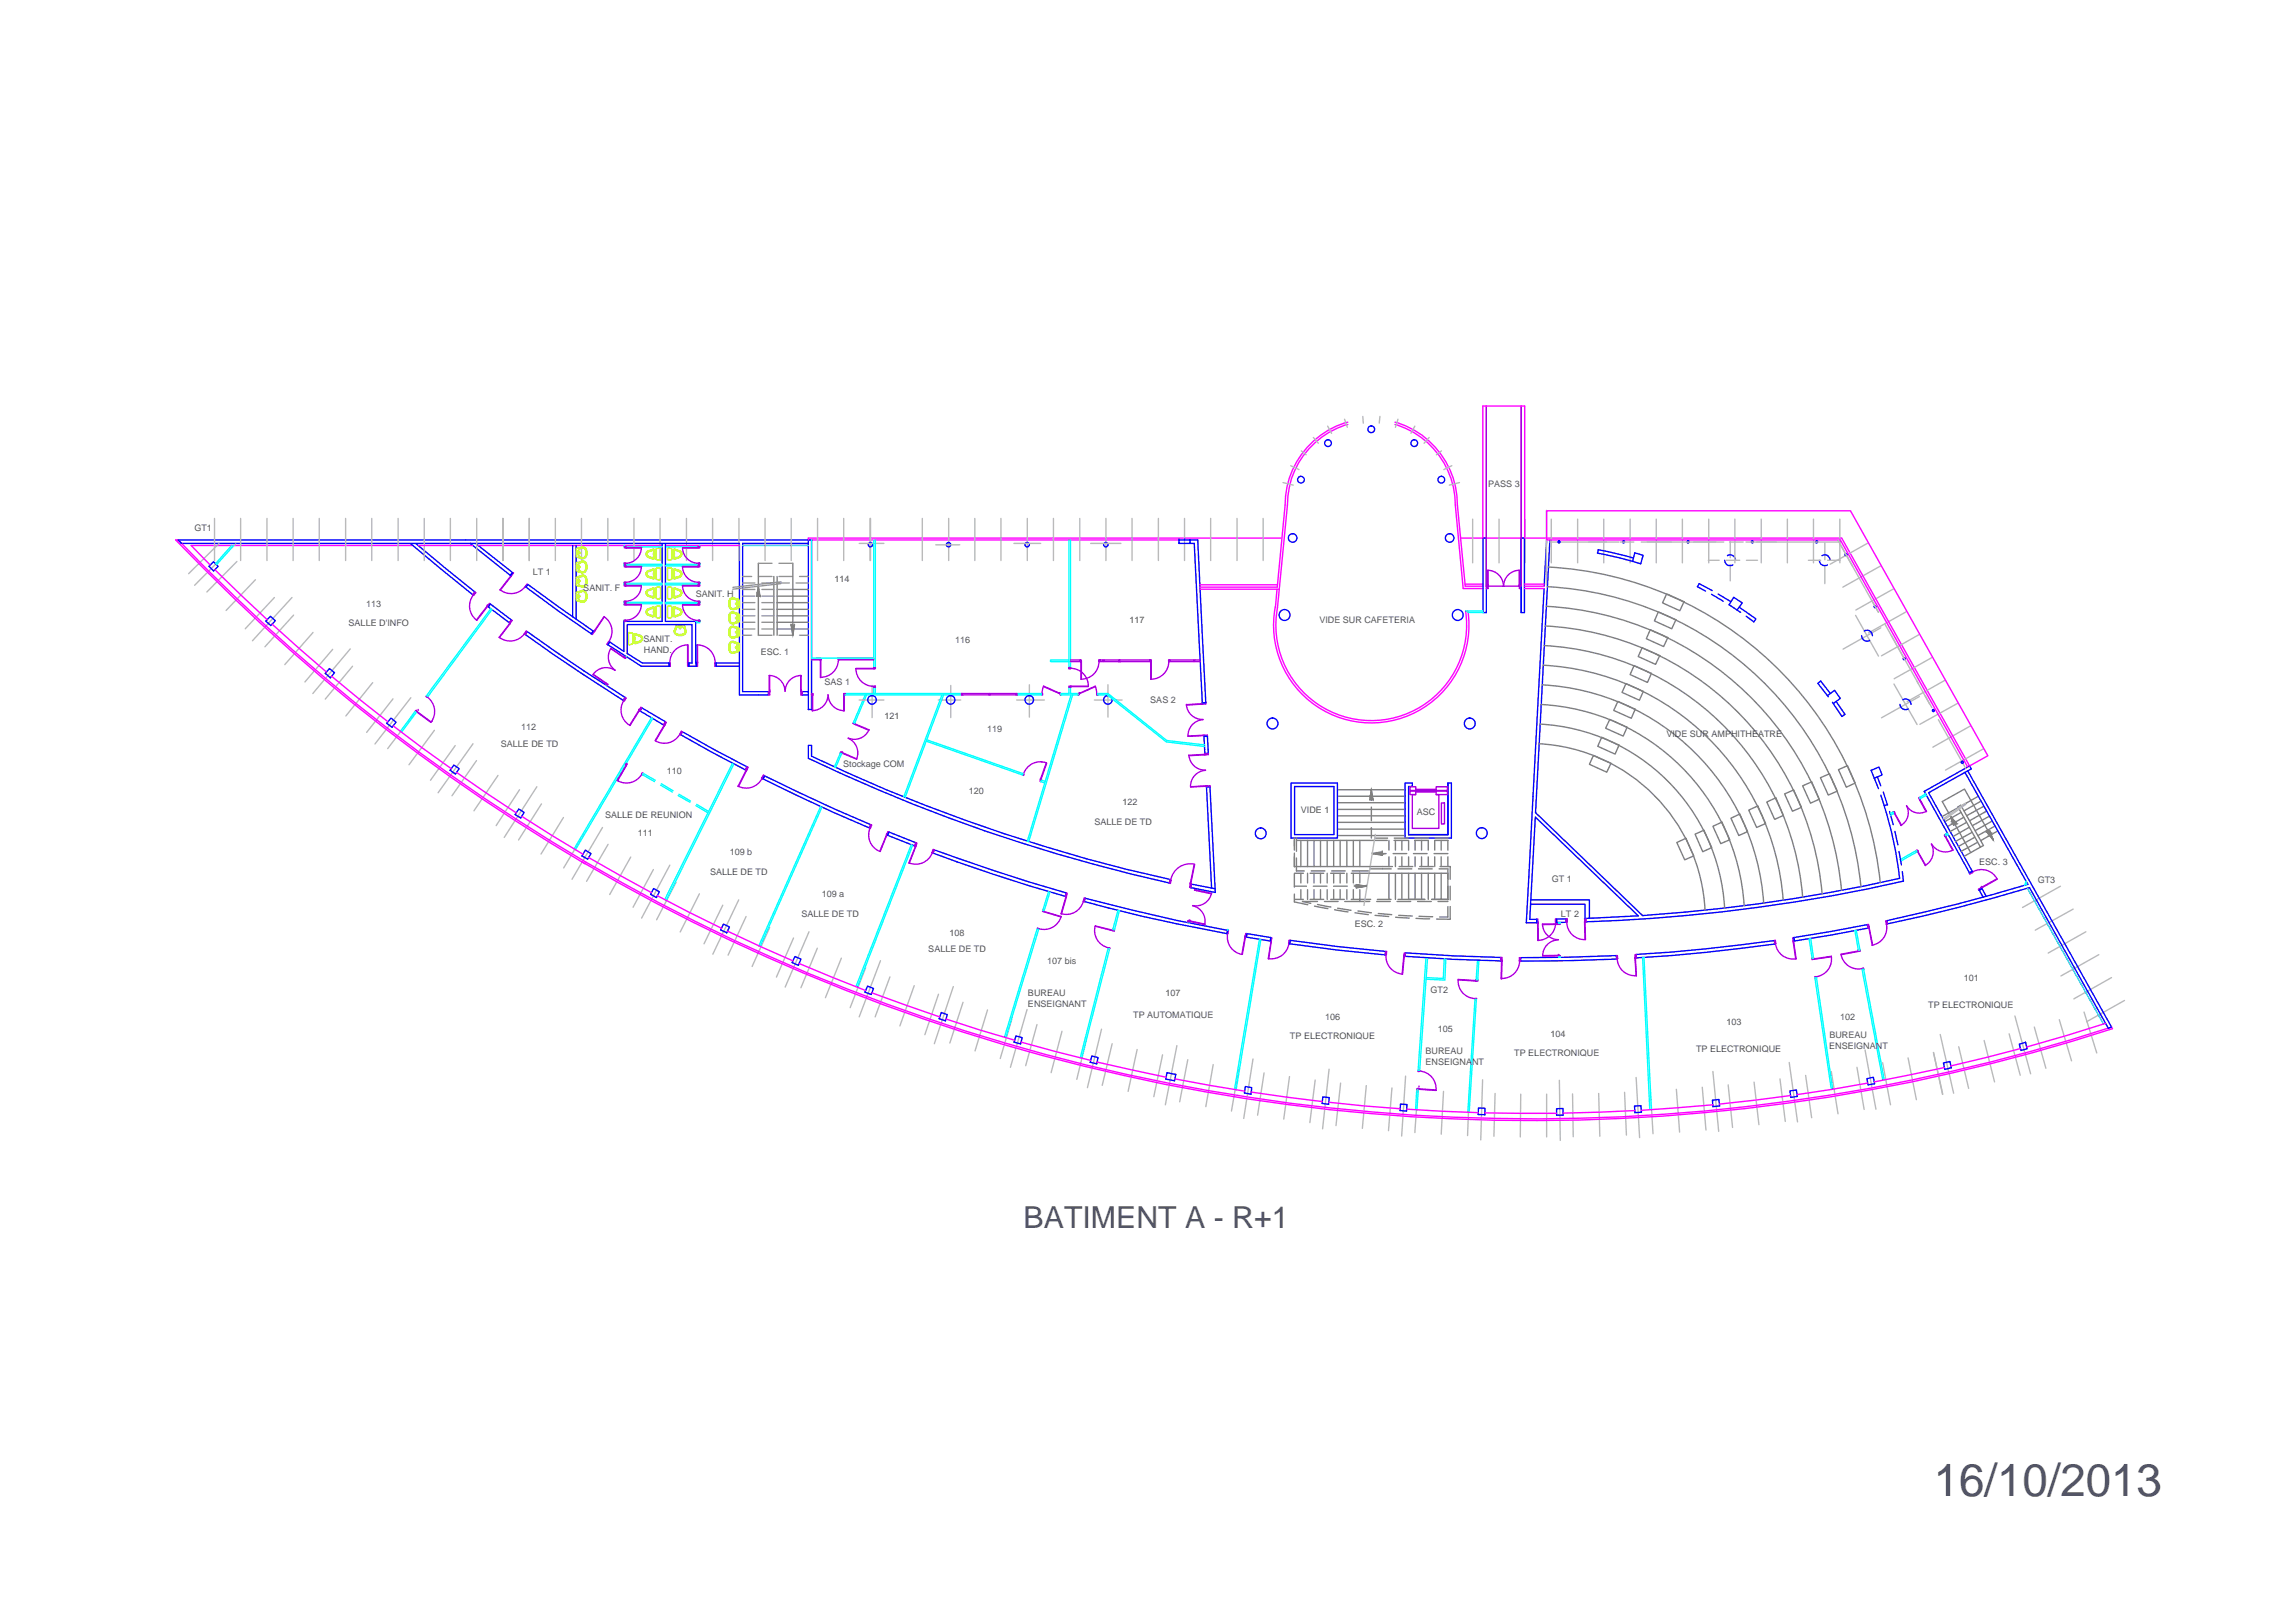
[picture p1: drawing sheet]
<svg xmlns="http://www.w3.org/2000/svg" width="420mm" height="297mm" viewBox="0 0 420 297" stroke-linecap="round" stroke-linejoin="round" font-family="sans-serif">
<defs><g id="words">
<text font-size="8.3" fill="#545454" x="354" y="273.8">16/10/2013</text>
<text font-size="5.5" fill="#545454" x="187.4" y="224.8">BATIMENT A - R+1</text>
<g font-size="1.7" fill="#545454">
<text x="272.4" y="89.2">PASS 3</text>
<text x="35.6" y="97.2">GT1</text>
<text x="97.5" y="105.2">LT 1</text>
<text x="152.8" y="106.6">114</text>
<text x="67" y="111.1">113</text>
<text x="106.8" y="108.2">SANIT. F</text>
<text x="127.4" y="109.2">SANIT. H</text>
<text x="206.8" y="113.9">117</text>
<text x="241.5" y="113.9">VIDE SUR CAFETERIA</text>
<text x="63.8" y="114.6">SALLE D'INFO</text>
<text x="117.8" y="117.4">SANIT.</text>
<text x="117.9" y="119.4">HAND.</text>
<text x="139.3" y="119.9">ESC. 1</text>
<text x="174.9" y="117.7">116</text>
<text x="150.9" y="125.3">SAS 1</text>
<text x="161.9" y="131.7">121</text>
<text x="210.6" y="128.7">SAS 2</text>
<text x="91.7" y="136.8">SALLE DE TD</text>
<text x="95.4" y="133.5">112</text>
<text x="180.7" y="134">119</text>
<text x="305.1" y="134.8">VIDE SUR AMPHITHEATRE</text>
<text x="122.1" y="141.7">110</text>
<text x="154.4" y="140.4">Stockage COM</text>
<text x="110.8" y="149.7">SALLE DE REUNION</text>
<text x="177.4" y="145.3">120</text>
<text x="205.5" y="147.2">122</text>
<text x="238.2" y="148.7">VIDE 1</text>
<text x="259.4" y="149.2">ASC</text>
<text x="116.7" y="152.9">111</text>
<text x="200.3" y="150.9">SALLE DE TD</text>
<text x="130" y="160.1">SALLE DE TD</text>
<text x="133.6" y="156.6">109 b</text>
<text x="284.1" y="161.4">GT 1</text>
<text x="362.4" y="158.4">ESC. 3</text>
<text x="373.1" y="161.5">GT3</text>
<text x="146.7" y="167.9">SALLE DE TD</text>
<text x="150.4" y="164.1">109 a</text>
<text x="285.8" y="167.8">LT 2</text>
<text x="173.8" y="171.3">108</text>
<text x="248" y="169.7">ESC. 2</text>
<text x="170" y="174.2">SALLE DE TD</text>
<text x="191.7" y="176.5">107 bis</text>
<text x="359.5" y="179.6">101</text>
<text x="188.2" y="182.3">BUREAU</text>
<text x="188.2" y="184.3">ENSEIGNANT</text>
<text x="213.4" y="182.3">107</text>
<text x="261.9" y="181.7">GT2</text>
<text x="353" y="184.5">TP ELECTRONIQUE</text>
<text x="207.5" y="186.2">TP AUTOMATIQUE</text>
<text x="236.2" y="190.1">TP ELECTRONIQUE</text>
<text x="242.6" y="186.7">106</text>
<text x="263.2" y="188.9">105</text>
<text x="283.8" y="189.9">104</text>
<text x="316.1" y="187.7">103</text>
<text x="334.9" y="192">ENSEIGNANT</text>
<text x="334.9" y="189.9">BUREAU</text>
<text x="336.9" y="186.7">102</text>
<text x="261" y="193">BUREAU</text>
<text x="261" y="195">ENSEIGNANT</text>
<text x="277.2" y="193.3">TP ELECTRONIQUE</text>
<text x="310.5" y="192.5">TP ELECTRONIQUE</text>
</g>
</g></defs>
<!-- layer: BA_MENUIS_EXTERIEURE -->
<g fill="none" stroke="#f0f" stroke-width=".25">
<path d="M246.7 77.7a15.3 15.3 0 0 0-11 14.7l-1.8 18.8a17.5 17.5 0 0 0 16.8 20.7 17.5 17.5 0 0 0 17.6-20.1M246.7 77.3a15.7 15.7 0 0 0-11.4 15.1l-1.5 15.1h-14.1M255.4 77.3a15.7 15.7 0 0 1 11.4 15.1l1.5 14.9h3.2M255.4 77.7a15.4 15.4 0 0 1 11 14.7l1.5 15.3h3.6M272.1 74.3v24.2M278.5 74.3v24.2M75.6 99.8h-40.6l3.5 3.6M76.6 99.8h10M87.6 99.8h33.6M121.8 99.8h13.6M234.5 98.5h-86.5v.3h67.8M267.4 98.5h69.8l23.4 41.7 3.3-1.9-25.1-44.8h-55.6v5.3h53.7l23.3 41.6"/>
<path d="M271.5 98.5v-24.2h7.6v24.2M39.3 104.2l9.6 9.2M49.8 114.2l10 8.8M219.7 107h14.2M219.7 107.8h14.5M233.5 111.1a17.9 17.9 0 0 0 17.2 21.2 17.9 17.9 0 0 0 18-20.5M233.8 107.8l-.3 3.3M268.2 106.9h3.3M272.1 107.3h.1v.4h-.1M278.5 107.3h-.1v.4h.1M279.1 107.7h3.6M279.1 107.3h3.6"/>
<path d="M279.1 106.9h3.6M60.7 123.8l10.3 8.3M72 132.9l10.6 7.8M83.6 141.4l10.9 7.4M95.5 149.4l11.3 7M106.6 157.7a343.3 343.3 0 0 0 280.1 30.6l-.1-.3a343 343 0 0 1-354-89.2h-.4a344.8 344.8 0 0 0 74.9 59.3M107.8 156.9l11.5 6.5M120.3 163.9l11.8 6M133.2 170.4l12 5.5M146.3 176.3l12.2 5M159.6 181.7l12.4 4.4M173.2 186.5l6.2 2 6.4 1.9"/>
<path d="M186.9 190.7l12.8 3.4M200.8 194.4l12.7 2.8M215.1 197.5l12.8 2.2M229.1 199.9l12.9 1.7M342 198.2l-13 2.1M356 195.4l-12.9 2.6M369.9 191.9l-12.7 3.2M385.5 187.3l-14.5 4.3M243.3 201.7l13 1.2M257.5 203l13.1 .6M271.9 203.7l13.1 .1M299.3 203.3l-13.1 .4"/>
<path d="M313.6 202.2l-13.1 1M327.8 200.5l-13 1.6"/>
</g>
<!-- layer: BA_STRUCTURE -->
<g fill="none" stroke="#00f" stroke-width=".25">
<path d="M75.1 99.5l11.5 9.4 .3-.6-10.8-8.8M86.1 99.5l7.3 5.8 .4-.5M87.1 99.5l6.7 5.3M104.8 99.8v13.1M105.5 99.8v13.5M121.2 99.5v14.2h-7v5.5l-2.6-1.7-.3 .5 6.1 3.9h5.1v-.6h-4.9l-2.8-1.7v-5.3h11.9v7h-.6v.6h1.4v-.6h-.1v-7.6h-5.6v-14.2M148 98.8v31.1h.6v-31.1h-116l.6 .7h102.2v27.7h5.3v-.6h-4.7v-27.1h12M215.8 98.8h2.1v.7h-2.1zM215.8 98.8h.1M215.8 99.5h.1M216.9 98.8h.1M217.9 99.5h.1"/>
<path d="M217.9 98.8h1.4l1.5 29.8-.7 .1-1.5-29.2h-.7M271.5 98.5h.6v13.6h-.6zM278.5 98.5h.6v13.6h-.6zM283.2 98.8l-.5 8.5M283.7 98.8l-2.6 49.9 19.6 18.9a307.9 307.9 0 0 0 47.1-6.8M38.3 103.6l.8-.8 .8 .8-.8 .9zM49.5 112.8l.9 .8-.8 .9-.9-.8zM89.8 110.5l3.8 3-.4 .5-3.8-2.9zM93.8 104.8l-.3 .5M96.5 115.6l10.5 7.2 7.5 4.8-.4 .6-12.7-8.4-5.3-3.7zM96.7 107l11.9 8.5-.3 .5-6.1-4.2-5.9-4.3zM282.7 107.7l-3.3 61.2h2"/>
<path d="M292.4 101.2l3.8 .8 4.1 1.2M292.6 100.6l6.4 1.5M292.6 100.6l-.1 .6M300.8 101.6l-1.5-.4-.4 1.5M300.8 101.7l-.4 1.5M313.3 108.8l2.2 1.2M313.5 108.1l-2.4-1.3-.3 .6 1.4 .8M314.6 108.7l2.3 1.4M315.8 102.5a.96 .96 0 0 0 1.4 .9M316.3 101.7a.96 .96 0 0 1 1.4 .8M318 111.6l1-1.3-1.6-1-.8 1.4 2.1 1.4M318.4 111.1l3.1 2.2-.4 .5-1.4-1"/>
<path d="M333.1 102.5a.97 .97 0 0 0 1.4 .9M333.6 101.7a.96 .96 0 0 1 1.5 .8M340.8 116.3a.96 .96 0 0 0 1.5 .9M341.3 115.5a.96 .96 0 0 1 1.5 .8M60.3 122.4l.9 .7-.7 1-1-.9zM71.6 131.4l.9 .8-.7 .9-1-.7zM117.5 129.6l4.3 2.5-.3 .6-4.3-2.6zM124.9 133.9l5.9 3.3 6 3.1-.3 .6-6-3.1-5.9-3.3zM135.4 121.3h-4.3v.6h4.3M148 136.4h.6v2a307.1 307.1 0 0 0 65.6 22.6l-.1 .6a304.9 304.9 0 0 1-66.1-22.8zM148 126.6h-1.2v.6h1.2M150.1 120.5v.2"/>
<path d="M153.7 120.5v.2M153.8 137.9h.3M190.7 126.9v.3M194.3 126.9v.3M197.3 126.9v.3M197.8 120.8v.2M200.9 126.9v.3M201.4 120.8v.2M210.6 120.8v.2M214.2 120.8v.2M220.4 134.8h.7l.1 3.1h-.6zM334.6 127.3l1.3-1 1 1.5-1.3 .9"/>
<path d="M335.1 126.9l-1.8-2.3-.5 .5 1.9 2.4M336.2 128.4l1.6 2.3-.6 .4-1.7-2.6M347.8 128.9a1.04 1.04 0 0 0 1.6 .9M348.3 128.1a1 1 0 0 1 1.6 .8M83.1 140l1 .7-.7 1-1-.7zM95 148.1l1 .6-.7 1-1-.6zM107.2 155.6l1 .6-.6 1-1.1-.6zM140 142l12.9 6.1 6.5 2.8-.2 .6-6.6-2.8-12.9-6.1zM162.8 152.3l4.9 1.9-.2 .6-5-1.9zM170.8 156.1l.3-.6a353.8 353.8 0 0 0 24.1 7.9l-.1 .7a316.3 316.3 0 0 1-24.3-8M187.3 141.6l-.1 .2M236.4 143.3h8.4v10.1h-8.4z"/>
<path d="M237 143.9h7.2v8.9h-7.2zM257.2 143.3h1.4v.6h-.7v8.9h7.2v-9.5h.6v10.1h-8.5zM342.5 141l1.5-.6 .6 1.4-1.5 .6zM343.1 142.4l.8 1.9M343.7 142.2l.6 1.6M344.3 145.5l.7 2 .6-.3M344.8 145l.8 2.3M344.9 147.4a68.1 68.1 0 0 1 2.9 13.3M345.9 148.5l.7 2.4M346.9 152.2l.6 2.4M347.7 155.8l.4 2.5M348.3 159.5l.2 1.8a312 312 0 0 1-58.1 7.4l-.1-.6 9.6-.5-18.8-18.1-1 18.7h1.3v.7"/>
<path d="M352.3 144.8l8.3-4.6 .3 .5-7.8 4.4 8 14.4-.5 .3zM360.2 141.1l26.4 46.9-.6 .2-14.5-25.8a308.4 308.4 0 0 1-26 6.7l-.1-.6a321 321 0 0 0 25.8-6.6l-11.5-20.5M361 159.5l-.5 .3M119.7 162.6l1 .6-.5 1.1-1.1-.6zM133 170.7l-1.1-.5 .5-1.1 1.1 .5-.5 1.1M145.5 175.1l1.1 .4-.4 1.2-1.2-.5zM198.5 165a281.7 281.7 0 0 0 26.1 5.9l.2-.6-9.3-1.8-16.8-4.1-.2 .6M218 162.4h.2M218 162.4l4.5 .9-1-19.3h-.6l.9 18.5M218 162.4l.1-.6 4.3 .9M228.3 170.9l4.3 .7v.6l-4.4-.7zM236.2 172.1l8.7 1.1 8.8 .9-.1 .7-8.8-.9-8.7-1.2z"/>
<path d="M257.2 174.4l8.8 .5 8.8 .3v.7l-8.8-.3-8.8-.6zM278.4 175.3l8.7-.1 8.8-.3 .1 .6-8.8 .3-8.8 .1zM280.2 165.5h10v2.6M280.3 164.7h10.7v3.4M281.3 168.2l.1 .7M285 168.2h1.7v.6h-1.7zM299.5 174.7a320.3 320.3 0 0 0 25.4-2.6v.7a317.1 317.1 0 0 1-25.4 2.5zM328.4 171.6l13.5-2.4 .1 .7-13.5 2.3zM328.4 171.6l.1 .6M362.8 162.7l-.5 .2M363.6 164.1l-.7-1.5-.5 .3 .7 1.3M158.8 180.5l1.1 .4-.4 1.1-1.1-.4z"/>
<path d="M172.3 185.3l1.1 .4-.3 1.1-1.2-.3zM186 189.6l1.1 .3-.3 1.2-1.1-.4zM199.9 193.3l1.1 .3-.2 1.1-1.2-.3zM215.3 196.6l-.3 1.2-1.6-.3 .2-1.2 1.7 .4M228 198.9l1.2 .2-.2 1.2-1.2-.3zM327.7 199.7l1.2-.2 .1 1.2-1.1 .1zM341.8 197.4l1.2-.2 .2 1.1-1.2 .3zM355.8 194.5l1.2-.2 .2 1.1-1.1 .3zM369.7 191.1l1.1-.3 .3 1.2-1.1 .2zM242.2 200.8l1.2 .1-.2 1.2-1.2-.2zM256.4 202.1l1.2 .1-.1 1.1h-1.2zM270.7 202.8h1.2v1.2h-1.3z"/>
<path d="M285 202.9h1.2v1.2h-1.2zM299.2 202.4h1.2l.1 1.2h-1.2zM313.5 201.4l1.2-.2 .1 1.2-1.2 .1z"/>
<circle cx="251" cy="78.6" r=".61"/>
<circle cx="159.3" cy="99.7" r=".4"/>
<circle cx="173.7" cy="99.7" r=".4"/>
<circle cx="188.1" cy="99.7" r=".4"/>
<circle cx="202.4" cy="99.7" r=".4"/>
<circle cx="236.7" cy="98.5" r=".78"/>
<circle cx="238.2" cy="87.8" r=".61"/>
<circle cx="243.1" cy="81.1" r=".61"/>
<circle cx="258.9" cy="81.1" r=".61"/>
<circle cx="263.9" cy="87.8" r=".61"/>
<circle cx="265.4" cy="98.5" r=".78"/>
<circle cx="285.4" cy="99.2" r=".19"/>
<circle cx="297.2" cy="99.2" r=".19"/>
<circle cx="309" cy="99.2" r=".19"/>
<circle cx="320.8" cy="99.2" r=".19"/>
<circle cx="332.6" cy="99.2" r=".19"/>
<circle cx="235.2" cy="112.6" r=".99"/>
<circle cx="266.9" cy="112.6" r=".99"/>
<circle cx="338" cy="101.5" r=".19"/>
<circle cx="343.3" cy="111" r=".19"/>
<circle cx="159.6" cy="128.1" r=".78"/>
<circle cx="174" cy="128.1" r=".78"/>
<circle cx="188.4" cy="128.1" r=".78"/>
<circle cx="202.8" cy="128.1" r=".78"/>
<circle cx="233" cy="132.4" r=".99"/>
<circle cx="269.1" cy="132.4" r=".99"/>
<circle cx="348.6" cy="120.6" r=".19"/>
<circle cx="354" cy="130" r=".19"/>
<circle cx="359.2" cy="139.5" r=".19"/>
<circle cx="230.8" cy="152.5" r=".99"/>
<circle cx="271.3" cy="152.5" r=".99"/>
</g>
<!-- layer: BA_AXE_TRAME -->
<g fill="none" stroke="#bababa" stroke-width=".25">
<path d="M243.1 78l.7 1.3M246.2 76.7l.5 1.5M249.5 76.2l.1 1.2M252.6 76.2l-.1 1.2M255.9 76.7l-.4 1.5M259 78l-.7 1.3M39.3 94.9v7.7M40.1 99.5l-5.6 5.5M43.2 99.5l-7.6 7.6M44.1 94.9v7.7M48.9 94.9v7.7M53.7 94.9v7.7"/>
<path d="M58.4 94.9v7.7M63.3 94.9v7.7M68.1 94.9v7.7M72.9 94.9v7.7M77.7 94.9v7.7M82.5 94.9v7.7M87.3 94.9v7.7M96.9 94.9v7.7M101.7 94.9v7.7M106.5 94.9v7.7M111.3 94.9v7.7M116.1 94.9v7.7"/>
<path d="M120.8 94.9v7.7M125.7 94.9v7.7M130.5 94.9v7.7M135.3 94.9v7.7M140.1 94.9v7.7M144.9 94.9v7.7M149.7 94.9v7.7M154.5 94.9v7.7M157.3 99.5h4.5M159.3 94.9v7.7M159.4 94.9v7.7M168.9 94.9v7.7"/>
<path d="M171.3 99.7h4.4M173.7 94.9v7.7M178.5 94.9v7.7M183.2 94.9v7.7M185.6 99.5h4.9M188.1 94.9v7.7M192.9 94.9v7.7M197.7 94.9v7.7M199.7 99.5h5.5M202.5 94.9v7.7M207.2 94.9v7.7M212.1 94.9v7.7"/>
<path d="M216.9 94.9v7.7M221.6 94.9v7.7M226.5 94.9v7.7M231.3 94.9v7.7M234.9 88.3l1.9 .5M236.3 85.2l1.5 .8M238.2 82.5l.9 .7M240.4 80.1l1 1M261.6 80.1l-.9 1M263.9 82.5l-.9 .7M265.8 85.2l-1.5 .8M267.2 88.3l-1.9 .5"/>
<path d="M269.6 95v8M274.4 95v8M279.2 95v8M283.1 93.4v13.6M283.7 99.2h10.4M284 95v8M288.8 95v8M290.9 99.2h5.5M293.6 95v8M296.6 99.2h2.5M298.4 95v8M300.5 99.2h5.5"/>
<path d="M301.6 99.2h12.5M303.2 95v8M308 95v8M310.1 99.2h5.5M312.8 95v8M316.6 99.2h2.5M316.8 99.1v3M317.6 95v8M319.6 99.2h5.6M321.6 99.2h15.5M322.4 95v8M327.2 95v8"/>
<path d="M332 95v8M334.1 99.3v3.2M336.5 98.8l4.9 8.9M336.8 95v8M336.8 99.5l2.4 4.2M342 99.4l-6.9 3.9M43.4 102.8l-5.5 5.5M46.8 106.1l-5.4 5.6M50.2 109.4l-5.3 5.7M53.5 109.4l-7.3 7.9M53.7 112.6l-5.2 5.8M57.3 115.8l-5.2 5.8"/>
<path d="M60.9 118.8l-5.1 6M64.1 118.8l-6.8 8.1M92.1 102.6v-7.7v7.7M312.7 102.5h2M316 102.5h2.5M316.8 103.3v3M319.7 102.5h2.1M331.1 102.5h2.2M334.1 103.7v3.1M334.6 102.5h2.3M339.7 112.6l4.2 7.5M341.5 107.9l2.4 4.2-1.2-2.2"/>
<path d="M344.3 103.6l-6.9 3.9M344.3 114.9l-6.9 3.9M345.1 114.2l6.1 11M346.2 116.3l2.4 4.2M346.7 107.8l-6.9 3.8M349 111.9l-6.9 3.9M351.4 116.1l-6.9 3.9M64.5 121.9l-5 6M68.2 124.9l-4.9 6.1M72 127.9l-4.9 6.1M75.2 127.7l-6.5 8.5M75.7 130.8l-4.7 6.2"/>
<path d="M79.5 133.7l-4.6 6.3M83.3 136.5l-4.5 6.3M86.6 136.1l-6.4 9M87.2 139.2l-4.5 6.4M157.3 128.1h4.5M159.7 125.4v5.9M171.8 128.1h4.1M174.1 125.4v5.9M186.1 128.1h5.1M188.5 125.3v5.9M200.3 128.1h5.1M202.8 125.3v5.9"/>
<path d="M346.7 125.2l4.3 7.4M350.9 124.6l2.4 4.2M351.4 127.5l-6.9 3.9M352.5 127.4l1.2 2.1M353.7 120.3l-6.9 3.9M354.9 131.7l5 8.9M356.1 124.5l-6.9 3.9M358.4 128.7l-6.9 3.9M360.8 132.9l-6.9 3.9M363.1 137l-6.9 3.9M91.2 141.9l-4.4 6.5M95.1 144.5l-4.3 6.6"/>
<path d="M98.3 144l-6 9.3M99.1 147.1l-4.2 6.6M103.2 149.6l-4.2 6.7M107.2 152.1l-4 6.7M110.3 151.4l-5.6 9.5M111.3 154.5l-3.9 6.8M115.5 156.9l-3.9 6.8M119.6 159.1l-3.7 6.9M122.6 158.3l-5.1 9.7M251.8 152.7l-2.1 13M359.8 147l-4 2.9M359.9 147.2l-4 2.9"/>
<path d="M123.8 161.4l-3.6 6.9M128 163.6l-3.5 7M132.3 165.7l-3.4 7M135.2 164.7l-4.7 9.9M136.6 167.7l-3.3 7.1M140.9 169.7l-3.2 7.2M145.3 171.7l-3.2 7.1M148.1 170.5l-4.4 10.2M149.6 173.5l-3 7.3M154 175.4l-2.9 7.2M158.5 177.1l-2.9 7.3M161.2 175.8l-3.9 10.3"/>
<path d="M162.9 178.8l-2.7 7.3M377.2 162.2l-6.9 3.9M379.5 166.4l-6.9 3.8M381.9 170.5l-6.9 3.9M384.2 174.7l-6.9 3.9M386.6 178.9l-6.9 3.9M167.4 180.4l-2.7 7.4M171.8 182l-2.5 7.4M174.5 180.6l-3.4 10.4M176.3 183.4l-2.4 7.5M180.8 184.8l-2.3 7.5M185.3 186.2l-2.2 7.5"/>
<path d="M188 184.8l-3 10.5M189.9 187.5l-2.1 7.5M194.4 188.7l-2 7.6M199 189.9l-1.9 7.6M201.7 188.4l-2.6 10.7M203.6 191l-1.8 7.6M208.2 192.1l-1.7 7.6M212.8 193.1l-1.6 7.6M215.5 191.4l-2.2 10.8M217.5 193.9l-1.5 7.7M222.1 194.8l-1.3 7.7M226.8 195.6l-1.3 7.7"/>
<path d="M229.4 193.8l-1.7 10.9M231.4 196.4l-1.2 7.7M236.1 197l-1.1 7.8M240.8 197.7l-1 7.8M243.3 195.7l-1.2 10.9M245.4 198.2l-.8 7.8M250.1 198.7l-.7 7.8M254.8 199.1l-.6 7.8M257.3 196.9l-.7 11M259.6 199.4l-.6 7.9M264.3 199.7l-.5 7.9M269 200l-.3 7.8"/>
<path d="M271.4 197.6l-.3 11M285.5 197.7l.2 11M297.4 199.9l.4 7.8M299.5 197.2l.7 11M302.2 199.7l.4 7.8M306.9 199.4l.6 7.8M311.6 199l.7 7.8M313.6 196.1l1 11M316.4 198.6l.8 7.7M321.1 198l.9 7.8M325.9 197.5l.9 7.7M327.6 194.5l1.5 10.8"/>
<path d="M330.6 196.8l1.1 7.8M335.3 196.1l1.2 7.7M340 195.3l1.3 7.7M341.4 192.2l2 10.8M344.7 194.5l1.4 7.7M349.3 193.6l1.5 7.7M355.2 189.3l2.5 10.8M358.6 191.6l1.8 7.6M363.2 190.4l2 7.6M367.8 189.2l2.1 7.6M368.9 185.9l2.9 10.6M369.7 191.1l.3 1.1"/>
<path d="M370.8 190.8l.3 1.2M372.4 188l2.2 7.5M377 186.6l2.3 7.6M381.5 185.2l2.4 7.5M388.9 183.1l-6.9 3.9M273.7 200.1l-.2 7.9M278.4 200.3l-.1 7.8M283.2 200.3v7.8M287.9 200.2l.1 7.8M292.7 200.1l.2 7.9M355.7 200.3l-1.7-7.7 1.6 7.7"/>
</g>
<!-- layer: BA_MENUIS_INTERIEURE -->
<g fill="none" stroke="#a500dd" stroke-width=".25">
<path d="M272.1 74.3v33h6.4v-33M86.7 108.9a3.2 3.2 0 0 0 .5 4.6M86.9 108.3l.2 .2-.4 .4-.1-.1zM89.2 110.9h.1M89.2 110.9l.1 .1-2 2.5h-.1M89.2 110.9l-2 2.6M89.3 110.8h.1M89.6 110.4l.2 .1-.4 .5-.1-.2zM93.3 114.1l-1.9 2.6M93.4 114.1h.1M93.4 114.1l-2 2.6M93.4 114l.4-.4-.2-.1-.4 .5 .2 .1"/>
<path d="M93.4 114h.1M93.4 114l-.1 .1M93.6 105.5h.1M93.6 105.5l-2 2.5M93.6 105.5l-.1-.1-1.9 2.5v.1M93.6 105.3h.1M93.8 104.8l.2 .1-.5 .5v-.1zM96 116a3.2 3.2 0 0 1-4.6 .7M96.1 107.4a3.2 3.2 0 0 1-4.5 .6M96.3 115.5l.2 .1-.4 .5-.1-.1zM96.7 107l-.2-.1-.3 .4 .1 .2M108.7 115.5l.1 .1-.4 .5-.1-.1z"/>
<path d="M108.9 115.5l1.7-2.6a3.2 3.2 0 0 1 .9 4.5M108.9 115.5h.1M110.6 112.8l-1.8 2.7h.1M111.4 117.4l.2 .1-.3 .5-.2-.1zM111.8 118.7l2.4 1.6M111.9 118.6a2.9 2.9 0 0 0 .7 4.1M111.9 118.7l2.3 1.6M114.3 110.5h.3l-.1 .2h-.2zM114.3 113.5h.2l.1 .2h-.3zM114.3 107h.3l-.1 .2h-.2zM114.3 110h.2l.1 .3h-.3zM114.3 103.6h.3l-.1 .1h-.2z"/>
<path d="M114.3 106.6h.2l.1 .1h-.3zM114.3 100.1h.3l-.1 .2h-.2zM114.3 103.1h.2l.1 .2h-.3zM114.5 110.6h3M114.5 107.2h3M114.5 103.7h3M114.5 100.2h3M114.6 107.2h2.8M114.6 100.2l2.8 .1M114.6 103.7l2.8 .1M114.6 110.6l2.8 .1M117.4 110.6a2.9 2.9 0 0 1-2.9 2.9"/>
<path d="M117.4 107.1a2.9 2.9 0 0 1-2.9 2.9M117.4 103.7a2.9 2.9 0 0 1-2.9 2.9M117.4 100.2a2.9 2.9 0 0 1-2.9 2.9M125 100.2a2.9 2.9 0 0 0 2.9 2.9M125 103.8h2.7l-2.7-.1a2.9 2.9 0 0 0 2.9 2.9M125 107.2h2.7l-2.7-.1a2.9 2.9 0 0 0 2.9 2.9M125 110.7h2.7h-2.7a2.9 2.9 0 0 0 2.9 2.9M125 100.2h2.7l-2.7 .1M126 118l-.1 3.4M127.6 118l.1 3.4M127.8 100h.3v.3h-.2zM127.8 103.6h.3v.1h-.2z"/>
<path d="M127.8 106.6h.3v.1h-.3zM127.8 107h.3v.2h-.2zM127.8 110.1l.3-.1v.3h-.3zM127.8 110.5h.3v.2h-.2zM127.8 113.6l.3-.1v.2h-.3zM127.9 103.1h.2v.2h-.3zM128.1 100v.3M128.1 103.1v.2M128.1 103.6v.1M128.1 106.6v.1M128.1 107v.2M128.1 110v.3"/>
<path d="M128.1 110.5v.2M128.1 113.5v.2M272.2 107.3l.2 .1v.3h-.2zM272.3 104.4a2.9 2.9 0 0 1 2.9 2.9M272.4 104.4v2.8M272.4 107.2h.1M272.4 107.4h.1M275.3 107.3a2.9 2.9 0 0 1 2.9-2.9v3M278.1 107.2h.1M278.1 104.4v2.8M278.2 107.4h.1M278.2 107.3h.2v.4h-.2v-.3"/>
<path d="M76.1 130.1l.2 .1-.1 .2-.2-.2zM76.2 130.1h.1M76.6 130h.1M78.1 127.3l.2 .2v.1l-.3-.1zM78.2 127.6a3.2 3.2 0 0 1 .7 4.5l-2.5-1.9-.1 .1 2.6 1.9M79.1 132h.1M111 125.1l.3 .1-.1 .2-.3-.2zM112.6 122.7a2.9 2.9 0 0 0-4 .8l2.3 1.6 .1-.1-2.4-1.6M114.2 128.2a3.2 3.2 0 0 0 1.1 4.6l1.7-2.7v-.1M114.2 120.3h.1M114.3 120.4h.1M114.3 120.4l.1-.2 .2 .1-.1 .2"/>
<path d="M114.3 120.4l.2 .1M114.5 127.6l.1 .2-.4 .5-.1-.1zM114.6 120.3l-.1 .2M114.7 139.7l.1 .1-.2 .3-.1-.1zM117 130h.1M117 130l-1.7 2.8M117 129.9h.1M117.1 130h.1M117.3 129.4l.2 .2-.3 .5-.2-.2zM121.7 132.8h.1M121.7 132.8h-.1l-1.6 2.7M121.7 132.8l-1.7 2.8"/>
<path d="M121.7 132.7h.1M121.8 132.1l.2 .1-.4 .5-.1-.1zM122.5 121.3l.2 .1v.5h-.2zM124.4 134.4a3.2 3.2 0 0 1-4.4 1.2M124.7 133.8l.2 .2-.3 .5-.2-.2zM125.9 121.3v-3.3a3.2 3.2 0 0 0-3.3 3.3M125.9 121.4h.1M125.9 121.3h.1M126 121.3h.1v.6h-.2v-.5M127.6 121.3h-.1v.6h.2v-.5M127.6 121.3h.1M127.7 121.3v-3.3a3.2 3.2 0 0 1 3.2 3.3"/>
<path d="M127.7 121.4h.1M127.7 121.3h.1M130.9 121.4l.2-.1v.6h-.2zM140.7 126.5l.2 .1v.6h-.2zM140.9 126.5l-.1-2.9a2.9 2.9 0 0 1 2.9 2.9M140.9 126.5h.1M140.9 126.6h.1M140.9 123.6v2.9M146.6 126.5h.1M146.6 123.6v2.9M146.6 126.6h.1M146.6 123.6a2.9 2.9 0 0 0-2.9 2.9"/>
<path d="M146.7 123.6l-.1 3M146.7 126.5h.1v.7h-.2v-.6M148.6 126.9h.2v.2l-.2 .1zM148.6 120.7h1.6M148.8 127.3h.1M148.8 127.1h.1M148.8 127.3v2.8M148.8 127.3l-.1 2.8M149.5 120.5h.6M150.2 120.8h.1M150.3 120.7v-.2h-.2v.2M150.3 120.7h.1"/>
<path d="M150.3 120.8h.1M150.3 120.7l-.1 3.3M151.6 127.2a2.9 2.9 0 0 1-2.9 2.9M151.6 127.2a2.9 2.9 0 0 0 2.9 2.9M153.4 120.5h.3v.2h-.3zM153.5 120.7a3.2 3.2 0 0 1-3.3 3.3l.1-3.2M153.7 120.7h6.3M153.7 120.5h6.3M153.9 137.6l.2 .1v.2h-.3zM154.1 137.7h.1M154.2 137.8h.1M154.2 137.8v.1l2.6 1.1"/>
<path d="M154.2 137.8l2.7 1.1M154.5 127.3h.1M154.5 127.3v2.8M154.5 127.1h.1M154.5 126.9h.2v.3l-.2-.1zM155.3 135.1a2.9 2.9 0 0 1 1.5 3.8M156.2 132.2l.3 .1-.1 .1h-.2zM156.4 132.5h.1M156.4 132.6h.1M156.4 132.6l.1-.1 2.6 1.1M156.4 132.6l2.7 1.1M156.7 122.3l3.6 .1v-.2h-.3v.1"/>
<path d="M157.6 120.5v.2M157.8 120.5v.2M159.1 133.5a2.9 2.9 0 0 1-3.8 1.6M159.9 122.3l-3.2 .1a3.2 3.2 0 0 0 3.3 3.2M160 125.7l.3-.1v.2h-.3zM176 126.9h10.2v.3h-10.2zM176.2 126.9v.3M181 126.9v.3M181.2 126.9v.3M186 126.9v.3M190.7 126.9l.2 .1v.2h-.2zM190.7 139.5h.1"/>
<path d="M191 125.7l3 1.2M191.1 125.6l-.3 1.3M191.1 125.6l2.9 1.3M191.5 139.6a3.2 3.2 0 0 0-4.1 2M191.5 139.6l-1 3M191.6 139.7l-1 3-.1-.1M194 126.9h.1M194.1 127h.1M194.1 126.9h.2v.3h-.2zM195.7 122.2h.3l-.1 .2h-.2zM195.7 122.2h.3M196 122.3a3.2 3.2 0 0 1 3.2 3.3"/>
<path d="M196 125.7v.1h-.3v-.2l3.5 .1M196 120.8h1.8M196 121.1h1.9M197.3 126.9l.3 .1v.2h-.3zM197.6 127h.1M197.7 126.9h.1M197.9 121.1h.1M197.9 121v-.2h-.1v.3M197.9 121h.1M197.9 121v3.3M198 121.1h.1M198 121.1v3.2"/>
<path d="M199.2 125.6l-3.2 .1M200.5 125.6l.3 1.3M200.5 125.6l-2.8 1.3M200.6 125.7l-2.9 1.2M200.8 127l.1-.1v.3h-.1zM201.2 121a3.2 3.2 0 0 1-3.2 3.3M201.4 120.8v.3h-.2v-.3h9.4M201.4 121.1h9.3M201.9 120.8v.3M202.1 120.8v.3M210.7 121.1h.1M210.8 121v-.2h-.2v.3"/>
<path d="M210.8 121h.1M210.8 121.1h.1M210.8 121l-.1 3.3M210.8 121.1v3.2M213.9 120.8h.3v.3l-.3-.1zM214 121a3.2 3.2 0 0 1-3.3 3.3M214.2 120.8h5.5M214.2 121.1h5.5M217.2 128.9a2.9 2.9 0 0 0 3 2.8M217.7 138.2a2.9 2.9 0 0 0 3 2.7M218.6 120.8v.3M218.8 120.8v.3"/>
<path d="M220 128.9h.1M220 128.9l-2.8 .1M220.1 128.7l.1 .2M220.2 128.9h.1M220.2 128.7l.6-.1v.2l-.6 .1M220.2 131.7a2.9 2.9 0 0 0-2.7 3.1l2.8-.3-2.8 .2M220.5 134.5h.6v.3h-.7zM220.5 138.1h.1M220.5 138.1l-2.8 .1M220.5 138.1l-2.8 .2M220.6 137.9h.6v.2h-.6zM220.6 138.1h.1"/>
<path d="M113.1 142.7l.1 .1M114.7 140.1l-1.6 2.8a3.2 3.2 0 0 0 4.4-1.2M114.7 140.1h.1M114.7 140.1l-1.7 2.7M117.6 141.4l.2 .1-.2 .3-.1-.2zM136.5 140.9h.2M136.5 140.9l.3-.6 .1 .1-.2 .5M136.6 141.1h.1M136.6 141.1v-.1l-1.4 2.9M136.6 141.1l-1.4 2.8M136.7 140.9h.1M139.4 142.5h.1"/>
<path d="M139.4 142.5l.1 .1M139.5 142.4a3.2 3.2 0 0 1-4.4 1.5M139.5 142.4h.1M139.5 142.4l.3-.5 .2 .1-.3 .6M139.5 142.4l.2 .2M159.3 151.6a3.2 3.2 0 0 0 1.7 4.2M159.4 150.9l.2 .1-.3 .6-.1-.1zM162.3 152.8h.1M162.3 152.8l-1.2 3M162.5 152.2l.3 .1-.3 .6-.2-.1zM167.6 155h.1M167.6 155l-1.2 2.9 .1 .1"/>
<path d="M167.6 155l-1.1 3M167.7 154.2l.2 .1-.3 .6-.1-.1zM167.7 154.9h.1M170.7 156.1a3.2 3.2 0 0 1-4.2 1.9M170.8 155.5h.3l-.3 .6-.2-.1zM187.3 141.6l.1 .1v.2l-.2-.1zM190.5 142.8h.2l-.1 .3-.2-.1zM190.5 142.8h.1M190.5 142.6h.1M218.6 158.2a3.6 3.6 0 0 0-4.3 2.8M218.6 158.2l-.7 3.5M218.7 158.2l-.7 3.5"/>
<path d="M220.7 141a2.9 2.9 0 0 0-2.7 3l2.8-.2-2.8 .2M220.9 144v-.2h.6v.2M258.1 144.8h6.9v.6h-2.1v-.4h-3.7v.4h-1.1zM258.1 144h1.1v.5h3.7v-.5h2.1v.7h-6.9zM259.2 145.4h-.6v6.2h4.8v-6.2h-.5M263.9 147h.5v3.8h-.5zM346.5 148.6h.2l.1 .1-.1 .2zM346.8 148.7h.1M346.9 148.8h.1M346.9 148.8l1.2 2.3M349 147.5a2.65 2.65 0 0 1-1 3.6M349.1 147.5a2.65 2.65 0 0 0 3.6 1"/>
<path d="M350.8 155.7l.2-.1 .1 .3h-.2zM351.1 155.8h.1M351.1 155.9h.1M351.1 155.9l1.4 2.5M351.3 146l.1-.1 .2 .2-.2 .1zM352.7 148.5l-1.2-2.2h-.1l1.2 2.3M353.6 154.5a2.9 2.9 0 0 1-1.2 3.9M353.6 154.4a2.9 2.9 0 0 0 4 1.2M356 152.8l.1-.1 .2 .3h-.1zM356.1 153h.1M356.1 153.1h.1M357.6 155.6l-1.4-2.5 1.3 2.5"/>
<path d="M360.5 159.8l.6-.3 .1 .1-.6 .3zM361.2 159.6a3.2 3.2 0 0 1 4.4 1.3M189.9 169.9l.3 .1-.1 .1h-.2zM190.9 166.6l.3 .1-.1 .1h-.2zM194.3 167.7l-3.1-.8 3.1 .9M194.3 167.7a3.2 3.2 0 0 1-4.1 2.3M195.1 164.1l.1 .1-.9 3zM195.2 163.4l.2 .1-.2 .6h-.2zM195.2 164.1h.1M195.2 164.2h.1M198.3 165a3.2 3.2 0 0 1-4 2.2M198.5 164.4h.2l-.2 .6-.2-.1z"/>
<path d="M200.5 169.5a3.2 3.2 0 0 0 2.4 3.9M200.5 169.6l.1-.1 3.1 .8M200.5 169.5l3.2 .8M202.9 173.5h.3l-.1 .2-.3-.1zM203.7 170.3h.1M203.7 170.1l.3 .1v.2l-.3-.1zM203.8 170.3h.1M214.2 161l.2 .1-.1 .6-.2-.1zM217.7 168.5h.1M217.7 168.5v.1M217.7 168.5h-.2v.2l.2 .1v-.2M217.8 168.6l2.8 .6"/>
<path d="M217.8 168.5h.1M217.8 168.5v.1M217.8 168.5l2.8 .6M217.9 161.8h.1M217.9 161.7h.1M218 161.8h.1l-.1 .6h-.2l.1-.6M218 161.8h-.1M218.3 165.8a2.9 2.9 0 0 1 2.3 3.4M218.7 162.7l.3 .1v.1h-.3zM218.9 163h.1M219 163l2.8 .5a2.9 2.9 0 0 1-3.4 2.2M219 163h.1"/>
<path d="M219 163l2.8 .6M224.7 170.2l.2 .1-.2 .6h-.1zM224.7 170.9a3.2 3.2 0 0 0 2.7 3.8M227.9 171.5h.1M227.9 171.5l-.5 3.2M228 171.4h.1M228.1 170.8l.2 .1-.1 .6-.2-.1zM232.6 171.6h.3l-.2 .6h-.1zM232.7 172.3l-.4 3.2zM232.7 172.2h.1M232.7 172.3h.1M236 172.7a3.2 3.2 0 0 1-3.7 2.7"/>
<path d="M236 172.1h.2l-.1 .7-.2-.1zM253.7 174.1h.2l-.1 .6-.2 .1zM253.7 174.7a3.2 3.2 0 0 0 3 3.6M257 175h.1M257 175.1h.1M257 175.1l-.3 3.2zM257.1 174.4h.1v.7l-.2-.1zM267 179.3l3.2 .2M270.2 179.5h.1M270.2 179.5l-3.2-.3a3.2 3.2 0 0 0 3 3.6M270.2 179.5v-.2h.3v.2h-.2M270.3 179.5h.1"/>
<path d="M274.8 175.2h.2l-.1 .7h-.1zM274.9 175.9l-.1 3.2zM274.9 175.8h.1M275 175.9h.1M278.2 175.3h.2v.7l-.2-.1zM278.2 175.9a3.2 3.2 0 0 1-3.3 3.2M281.3 168.2h.2v.7h-.1zM281.5 168.8h.1M281.6 168.9h.1M281.6 168.9l-.1 3.2M281.6 168.9v3.2M284.8 168.2h.2v.6h-.2z"/>
<path d="M284.8 168.8a3.2 3.2 0 0 1-3.3 3.3M285.3 169.2l-2.9-.1a2.9 2.9 0 0 0 2.9 2.9M285.3 169.2h.1M285.3 169.2h-2.9M285.3 172a2.9 2.9 0 0 0-2.9 2.9M285.3 174.9h.1M285.3 169h.3v.2h-.2zM285.3 174.9l-2.9 .1M285.3 174.9h-2.9M285.4 174.9h.3v.2h-.3zM285.4 169.2h.1M285.4 174.9h.1"/>
<path d="M286.7 168.2h.2v.6h-.2zM286.8 168.8a3.2 3.2 0 0 0 3.4 3.2M290.1 168.1h.2l.1 .6h-.3zM290.1 168.8h.1M290.1 168.8h.1l.1 3.2M290.1 168.8l.1 3.2M290.1 168.7h.1M295.9 174.9h.2v.6h-.1zM296.1 175.5a3.2 3.2 0 0 0 3.5 3.1M299.3 174.7h.2l.1 .6h-.2zM299.3 175.4h.1M299.3 175.4l.3 3.2z"/>
<path d="M299.4 175.3h.1M324.9 172.1h.1l.1 .6h-.2zM325.1 172.7a3.2 3.2 0 0 0 3.6 2.8M328.2 171.6h.2l.1 .6h-.2zM328.3 172.3h.1M328.3 172.3l.5 3.2zM331.8 175.4h.2v.1l-.2 .1zM332 175.6h.1M332.1 175.6h.1M332.3 178.7h.2l.1 .2-.3 .1zM335.3 175a3.2 3.2 0 0 1-2.8 3.8M335.3 175l-3.2 .6 3.2-.5"/>
<path d="M337 174.6a3.2 3.2 0 0 0 3.9 2.7M340.2 174.1h.1M340.2 173.9l.3-.1 .1 .2-.3 .1zM340.2 174.1l-3.2 .5M340.2 174.1l-3.1 .6M340.3 174.1h.1M340.9 177.3l.3-.1v.2h-.3zM341.9 169.2h.2l.1 .5-.2 .2zM342.2 169.7h.1M342.2 169.9h.1M342.2 169.9l.6 3.1M345.2 168.6l.2-.1 .2 .7-.3-.1z"/>
<path d="M345.4 169.2a3.2 3.2 0 0 1-2.7 3.8M362.7 162.5l-.5 .2 .1 .2 .6-.3-.2-.1M362.7 162.5h.1M362.8 162.4h.1M362.8 162.4v.1M365.6 160.8l-2.8 1.6M365.6 160.9l-2.9 1.6M259.4 199.3h.2l.1 .2h-.3zM259.6 199.3h.1M259.6 195.9h.3v.2h-.3zM259.8 198.9h.1M259.9 196a3.2 3.2 0 0 1 3 3.6l-3.2-.3 3.2 .2"/>
<path d="M270 182.8l.3-.1v.2h-.3z"/>
</g>
<!-- layer: BA_ESCALIER -->
<g fill="none" stroke="#808080" stroke-width=".25">
<path d="M138.8 107.3l.3 1.8h-.6zM138.8 109.1h.1M138.8 107.3h.1M138.8 103.1v13.2M139.1 109.1h.1M141.7 105.5v10.8M142.3 110.3h5.7M142.3 111.5h5.7M142.3 112.7h5.7M142.3 113.9h5.7M142.3 115.1h5.7M142.3 105.5v10.8"/>
<path d="M142.3 109.1h5.7M144.9 114.4h.5l-.3 1.9zM144.9 114.4h.1M145 107.9h3M145.1 116.3h.1M145.1 103.1v13.2M145.4 114.4h.1M282.7 118.2a50.1 50.1 0 0 1 47.3 46M282.9 114.6a53.7 53.7 0 0 1 50.7 49M283.1 111a57.3 57.3 0 0 1 54 51.9M283.3 107.4a60.9 60.9 0 0 1 57.4 54.9M283.5 103.8a64.5 64.5 0 0 1 60.7 57.7"/>
<path d="M300.6 118.5l3.3 1.5-.8 1.6-3.2-1.4zM302.1 115.2l3.2 1.5-.7 1.6-3.2-1.4zM303.6 112l3.2 1.4-.7 1.7-3.2-1.5zM305.1 108.7l3.2 1.4-.8 1.7-3.1-1.5zM281.7 136.1a32.2 32.2 0 0 1 30.5 30.5M281.9 132.5a35.8 35.8 0 0 1 33.8 33.7M282.1 128.9a39.3 39.3 0 0 1 37.2 36.9M282.3 125.3a42.9 42.9 0 0 1 40.6 40M282.5 121.7a46.5 46.5 0 0 1 44 43.1M291.7 138.3l3.2 1.4-.7 1.6-3.2-1.4zM293.2 134.9l3.2 1.5-.7 1.6-3.2-1.4zM294.7 131.7l3.2 1.4-.7 1.6-3.3-1.4z"/>
<path d="M296.2 128.4l3.2 1.4-.8 1.7-3.2-1.5zM297.7 125.1l3.1 1.4-.7 1.7-3.1-1.5zM299.2 121.8l3.1 1.4-.7 1.7-3.2-1.4zM237 158.6h17.9M237 153.4v2.2M237 156.1v2.5M237 159.9v2.5M237 159.8h1.6M237.3 153.8h16.7M237.3 157v2.4h1.5M237.3 153.4v2.4M238.2 153.8v4.8"/>
<path d="M238.2 159.8v1.8M239.4 153.8v4.8M239.4 159.8v1.8M239.8 159.8h2.5M240.1 159.4h2.5M240.6 153.8v4.8M240.6 159.8v1.8M241.8 153.8v4.8M241.8 159.8v1.8M243 153.8v4.8M243 159.8v1.8M243.6 159.8h2.5"/>
<path d="M243.8 159.4h2.5M244.2 153.8v4.8M244.2 159.8v1.8M244.8 144.5h12.4M244.8 145.7h12.4M244.8 146.9h12.4M244.8 148.1h12.4M244.8 149.3h12.4M244.8 150.5h12.4M244.8 151.7h12.4M244.8 152.9h12.4M245.3 153.8v4.8"/>
<path d="M245.3 159.8v1.8M246.6 153.8v4.8M246.6 159.8v1.8M247.4 159.8h17.7M247.6 159.4h3.1M247.8 153.8v4.8M247.8 159.8v1.8M248.9 153.8v4.8M248.9 159.8v1.8M250.8 159h3.9M251.1 144.5l.3 1.9h-.6zM251.1 146.4h.1"/>
<path d="M251.1 144.5h.1M251.1 144.5v2M251.1 147.7v2.5M251.1 151.5v1.9M251.2 156.2l1.9-.3v.6zM251.2 156.2h.1M251.2 156.2h2.6M251.4 146.4h.1M251.7 153.4h2.3M253.1 156.2h.1M253.1 155.9h.1M254.3 153.8v1.8"/>
<path d="M254.3 156.8v1.8M254.3 159.8v4.8M255 156.2h2.5M255.2 153.8h2.5M255.3 153.4h2.5M255.5 153.8v1.8M255.5 156.8v1.8M255.5 159.8v4.8M255.9 159h2.6M256.1 158.6h2.5M256.7 153.8v1.8M256.7 156.8v1.8"/>
<path d="M256.7 159.8v4.8M257.9 159.8v4.8h2.9h-4.9M257.9 153.8v1.8M257.9 156.8v1.8M258.8 156.2h2.5M259 153.8h2.5v1.8M259 153.4h2.5M259.1 153.8v1.8M259.1 156.8v1.8M259.1 159.8v4.8M259.7 159h2.5M259.9 158.6h2.5"/>
<path d="M260.3 153.8v1.8M260.3 156.8v1.8M260.3 159.8v4.8M261.5 156.8v1.8M261.5 159.8v4.8M262.5 156.2h2.6M262.7 153.8v1.8M262.7 156.8v1.8M262.7 159.8v4.8M262.7 153.8h2.4v1.8M262.7 153.4h2.4M263.5 159h1.6v5.7"/>
<path d="M263.6 158.6h1.9v2.3M263.8 153.8v1.8M263.8 156.8v1.8M263.8 159.8v4.8M265.1 156.8v1.8M307 154.2l1.6-.8 1.5 3.2-1.7 .8zM310.3 152.7l1.6-.8 1.5 3.2-1.7 .8zM313.6 151.2l1.6-.7 1.5 3.2-1.7 .7zM316.9 149.7l1.6-.7 1.4 3.2-1.6 .7zM320.2 148.3l1.6-.8 1.4 3.2-1.6 .7zM323.5 146.8l1.6-.8 1.4 3.2-1.6 .8zM326.7 145.3l1.7-.7 1.4 3.2-1.6 .7z"/>
<path d="M330 143.8l1.7-.7 1.4 3.2-1.6 .7zM333.3 142.3l1.6-.7 1.5 3.2-1.7 .7zM336.6 140.9l1.6-.8 1.4 3.2-1.6 .8zM357 149.3l1.2 1.4-.5 .3zM357 149.3h.1M357.9 150.8h.1M358.2 150.7h.1M358.5 147.7l.5-.3 4.1 7.3-.5 .3zM358.5 147.8l-3 1.7M359 148.7l-2.9 1.7M359.5 149.6l-2.9 1.7M360 150.5l-2.9 1.7"/>
<path d="M360.5 151.4l-2.9 1.7M361 152.3l-3 1.7M361.6 153.2l-3.1 1.7M362.1 154.1l-3 1.7M362.2 145.7l-3.1 1.8M362.6 155l-3 1.7M362.7 146.6l-3.1 1.8M363.2 147.5l-3.1 1.8M363.4 148.6l-.2 .1M363.7 148.4l-3.1 1.8M363.8 152.3l.5-.3 .6 1.7zM363.8 152.3h.1"/>
<path d="M364 152.2h.1M364.2 149.4l-3.1 1.7M364.7 150.3l-3.1 1.7M364.9 153.7l-5.3-9.3-4 2.3 5.2 9.4M364.9 153.7h.1M365.2 151.2l-3.1 1.7M365.7 152.1l-3.1 1.8M237 163.6v1.5l2.4 .5M237 162.2h2.2M237 164.6h1.6M238.2 162.8v1.8M239.4 162.8v1.8"/>
<path d="M239.8 164.6h2.5M240.4 162.2h2.5M240.6 162.8v1.8M240.7 165.8l2.4 .5M241.2 165.5l2.5 .5M241.2 165h-2.8l1.6 .3M241.8 162.8v1.8M242.5 165h2.5M243 162.8v1.8M243.6 164.6h2.5M244.2 162.8v1.8M244.2 162.2h2.5"/>
<path d="M244.3 166.5l2.5 .4M244.9 166.2l2.4 .4M245.3 162.8v1.8M246.2 165h4.6M246.6 162.8v1.8M247.4 164.6h1.5v.4M247.8 162.8v1.8M247.9 162.2h2.2M248.1 167.1l2.4 .3M248.3 161.9l1.8 .3-1.8 .3zM248.3 162.2h.1M248.3 162.5h.1"/>
<path d="M248.6 166.7l2.5 .4M248.9 162.8v1.8h2M250.1 162.2h.1M251.7 167.5l2.5 .2M252 165h2.5M252.2 164.6h2.5M252.3 167.2l2.5 .2M255.5 167.9l2.5 .1M255.8 165h2.5M256.1 167.5l2.5 .2M259.2 168.1l2.5 .1M259.5 165h2.5"/>
<path d="M259.8 167.7l2.5 .1M262.1 164.6h3M263.3 165h1.8M265.1 165.9v1.9h-1.5M265.5 165.9v2.3h-2.5M265.5 162.2v2.5"/>
</g>
<!-- layer: BA_ESCALIER_CACHE -->
<g fill="none" stroke="#989898" stroke-width=".25">
<path d="M136 106.7h2.2M136 105.5h1.6M136 115.1h2.2M136 113.9h2.2M136 112.7h2.2M136 111.5h2.2M136 110.3h2.2M136 109.1h2.2M136 107.9h2.2M136 116.3h1.6M138.8 105.5h2.5M138.8 116.3h2.5"/>
<path d="M138.8 103.1h2.5M139.5 106.7h2.2M139.5 115.1h2.2M139.5 113.9h2.2M139.5 112.7h2.2M139.5 111.5h2.2M139.5 110.3h2.2M139.5 109.1h2.2M139.5 107.9h2.2M142.3 106.7h2.2M142.3 107.9h2.7M142.6 105.5h2.5"/>
<path d="M142.6 116.3h2.5M142.6 103.1h2.5M142.9 106.8l-8.8 1M143 106.5l-8.8 1M145.7 106.7h2.3M146.4 105.5h1.6M146.4 116.3h1.6"/>
</g>
<!-- layer: BA_DOUBLAGE -->
<path d="M136 99.8h12M371.2 162.6l13.9 24.8" fill="none" stroke="#00b8b8" stroke-width=".25"/>
<!-- layer: BA_ESCALIER -->
<g fill="#808080" stroke="#808080" stroke-width=".18">
<path d="M357.5 150.7h.7l-.3 .1z"/>
<path d="M364 152.2l.3-.2v.2z"/>
<path d="M363.8 152.3h.6l.1 .3z"/>
<path d="M364.1 152.8h.5l.3 .9z"/>
<path d="M252.4 156l.7-.1z"/>
<path d="M252.4 156.2h.7v.2z"/>
<path d="M248.3 161.9l.6 .1h-.6z"/>
<path d="M248.3 162.2h.6v.2z"/>
<path d="M251.1 144.5l.1 1.2h-.3z"/>
<path d="M138.8 107.3l.2 1.2h-.4z"/>
<path d="M144.9 114.4h.5l-.1 .7z"/>
<path d="M357 149.3l.4 .9h.3zM357.4 150.2h.3l-.3 .2zM357.4 150.4h.5l-.2-.2z"/>
<path d="M357.4 150.4l.1 .3h.7zM357.4 150.4h.5l.3 .3z"/>
<path d="M357.5 150.7l.1 .1h.3zM357.6 150.8h.3l-.2 .2z"/>
<path d="M363.8 152.3h.6l-.4-.1zM364 152.2h.3l.1 .1z"/>
<path d="M363.8 152.3l.2 .3h.5zM364 152.6h.5l-.4 .2zM364.1 152.8h.5l-.1-.2z"/>
<path d="M251.2 156.2h1.2v-.2zM251.2 156.2h1.2v.2z"/>
<path d="M252.4 156v.2h.7zM252.4 156h.7v.2z"/>
<path d="M252.4 156.2v.2h.7zM252.4 156.4h.7v.1z"/>
<path d="M248.9 162v.2h1.2zM248.9 162.2h1.2l-1.2 .2z"/>
<path d="M248.3 162v.2h.6zM248.3 162h.6v.2z"/>
<path d="M248.3 162.2v.2h.6zM248.3 162.4h.6z"/>
<path d="M250.9 145.7l-.1 .7h.6zM250.9 145.7h.3l.2 .7z"/>
<path d="M138.6 108.5l-.1 .6h.6zM138.6 108.5h.4l.1 .6z"/>
<path d="M144.9 114.4v.7h.4zM144.9 115.1h.4l-.2 1.2z"/>
</g>
<!-- layer: BA_CLOISON -->
<g fill="none" stroke="#0ff" stroke-width=".25">
<path d="M42.4 99.8l-3 3.4M42.8 99.8l-3.1 3.5M114.3 99.8v.3h6.9M128.1 99.8v.2l-6.3 .1M148.6 98.8v21.7h11.4M160 98.8v23.4M160.3 98.8v23.4M195.7 98.8v23.4M196 98.8v23.4M89.9 111.4l-11.8 15.9M90.1 111.6l-11.8 15.9-.2-.2M114.3 103.3h6.9"/>
<path d="M114.3 106.7h6.9M114.3 103.1v.5h6.9M114.3 110.3h6.9M114.3 106.6v.4h6.9M114.3 110v.7M114.3 113.5v.2M114.6 110.5h.1M114.6 110.5h6.6M121.8 103.3h6.3M121.8 106.7h6.3M121.8 110.3h6.3M127.4 113.7h.7"/>
<path d="M128.1 113.7v.3h-.7M128.1 103.1v.5h-6.3M128.1 106.6v.4h-6.3M128.1 110v.5h-6.3M128.1 113.5v.2M268.3 111.8h3.2M268.8 112.1h2.7M73.3 133.8l2.7-3.6 .2 .2-2.7 3.6M78.1 127.3l.2 .2M110.9 125.4v-.2l.3 .2-.1 .1 .1-.1M114.5 120.1l-.1 .1 .2 .1 .1-.1M114.7 139.7h.1"/>
<path d="M119.3 131.3l-14.2 24.1M119.5 131.5l-14.1 24M134.1 139.7l-12.4 24.9M134.4 139.8l-12.5 25M154.7 127.2h21.3M158.4 127.2l-2.2 5 .3 .1 2.2-5.1M160 125.8v1.1M160.3 125.8v1.1M169.7 135.4l17.6 6.2-.1 .2-17.6-6.1M172.5 127.2l-7 18.6M172.7 127.2l-7 18.7M176 126.9h-21.3l.1 .3"/>
<path d="M186.2 126.9h4.5v.3h-4.5M195.7 120.8h-3.4v.3h3.7M195.7 125.8v1.1h-1.4v.3h3v-.3h-1.3v-1.1M196.1 127.2l-8 26.8M196.4 127.2l-8.1 26.9M220.5 136.3l-6.9-.8-10.8-8.6h-1.9v.3h1.8l10.8 8.6 7 .8M120 142.8l-2.2-1.3-.2 .3 2.2 1.3M120.9 143.7l2.2 1.3M121.1 143.4l2.1 1.3M124.1 145.6l2.2 1.2M124.3 145.3l2.1 1.3M127.4 147.5l2.2 1.3"/>
<path d="M127.5 147.2l2.2 1.3M150.2 147.6l-11.3 25.5M150.5 147.7l-11.3 25.5M152.8 140.3l1-2.4h.3l-1.1 2.6M166.8 154.6l-10.1 26M167.1 154.7l-10.1 26M191.4 143l-.7-.2-.1 .3 .7 .2M346.1 148.9l.4-.3 .2 .3-.6 .3M347.9 157.3l2.9-1.6 .1 .2-2.9 1.7M351.4 145.9l.2 .2M352.5 145.3l-1.1 .6 .2 .2M352.7 145.6l-1.1 .5"/>
<path d="M356.1 152.7l.2 .3 .4-.2M356.6 152.5l-.5 .2 .2 .3M190.9 166.6l.3 .1M192 163.2l-1.1 3.4M192.2 163.3l-1 3.4-.3-.1M203.7 170.1l.3 .1M204.7 166.6l-1 3.5M204.9 166.7l-.9 3.5-.3-.1M217.4 168.8l.1-.1 .2 .1v.1M218.7 162.6v.1l.3 .1v-.1M224.8 170.3h.1M230.6 171.9l-4.6 27.5"/>
<path d="M230.8 172l-4.5 27.4M261.1 175.3l-1.5 20.6M261.4 175.3l-1.5 20.6h-.3M264.4 175.5l-.2 3.6-3.1-.2M264.7 175.5l-.2 3.9-3.4-.2M270.5 175.7l-.3 3.6h.3l.2-3.6M285.3 168.8v.2h.3v-.2M285.4 175.2v-.1h.3v.1M300.7 175.3l1.3 27.8M301 175.2l1.3 27.9M331.5 171.8l.5 3.6h-.2l-.6-3.6M339.8 170.3l.7 3.5-.3 .1-.6-3.6"/>
<path d="M370.9 161.3l-.2 .7M371.1 161.6l-.1 .3M183.9 189.8l6-19.7h.2l-6 19.8M197.8 193.6l5-20 .3 .1-5.1 20M259.6 195.9h.3M270 182.9h.3M270.3 182.9l-1.3 20.7M270.3 182.9h-.3l-1.3 20.7M335.3 199.4l-3-20.4 .3-.1 2.9 20.5M345 197.7l-3.8-20.3h-.3l3.8 20.3M259.2 203.1l.2-3.6h.3l-.3 3.6"/>
</g>
<!-- layer: EQ_SANITAIRE -->
<g fill="none" stroke="#bfff00" stroke-width=".25">
<path d="M105.5 101.7l.2 .3M105.5 104.3l.2 .3M105.5 106.8l.2 .4M105.5 109.6l.2 .4M105.5 100.7v1M105.5 103.3v1M105.5 105.9v1M105.5 108.6v1.1M105.7 100.3l-.2 .4M105.7 102.9l-.2 .3M105.7 105.5l-.2 .4M105.7 108.3l-.2 .3"/>
<path d="M105.8 102l.7 .2M105.8 104.6l.7 .2M105.8 107.2l.7 .2M105.8 110l.7 .2M105.9 101.6l.3 .3M105.9 104.2l.3 .4M105.9 106.8l.1 .3 .6 .1M105.9 109.6l.3 .3M105.9 100.8v.8M105.9 103.3v.9M105.9 105.9v.9M105.9 108.7v.9"/>
<path d="M106.2 103l-.3 .3M106.2 105.6l-.3 .3M106.2 102l.4 .1M106.2 104.5l.4 .2M106.2 109.9l.4 .1M106.5 100.1l.6 .1 .3 .6M106.5 102.7l.6 .1 .3 .6M106.5 105.3l.6 .1 .3 .6M106.5 108.1l.6 .1 .3 .5M106.5 100.1l-.7 .2M106.5 102.7l-.7 .3M106.5 105.3l-.7 .3"/>
<path d="M106.5 108.1l-.7 .2M106.5 100.3l.5 .1 .2 .4M106.5 102.9h.4l.2 .2 .2 1.1M106.5 105.4l.4 .1 .2 .1 .2 1.2-.3 .4-.5 .1M106.5 108.2h.4l.2 .2 .2 1.1-.3 .4-.5 .1M106.6 100.3l-.6 .2-.1 .2M106.6 108.3l-.6 .1-.1 .3M106.6 102.9l-.4 .1M106.6 105.5l-.4 .1M107.2 104.1l-.2 .5h-.5M107.3 100.8l-.2 1.1-.2 .2h-.4M107.4 101.6l-.3 .5-.6 .1"/>
<path d="M107.4 104.1l-.3 .6-.6 .1M107.4 106.8l-.3 .5-.6 .1M107.4 109.5l-.3 .6-.6 .1M107.4 100.8v.8M107.4 103.4v.8M107.4 106v.8M107.4 108.8v.7M115 117.8l.2 .2 .5-.1M115 116v1.8M115.2 115.8l-.2 .1M115.2 115.8l.5 .1M115.7 115.8l.1 .2"/>
<path d="M115.8 117.7l-.1 .2M115.9 116v1.7M115.9 116.3h.1M115.9 117.4h.1M115.9 117.4a.4 .4 0 0 0 .5 .4l.9-.3M115.9 116.4v1M116.1 117.1a.44 .44 0 0 0 .5 .4l.6-.2M116.1 116.7v.4M116.2 116.6l.1 .3-.1 .3M116.4 116a.4 .4 0 0 0-.5 .4M116.4 116l.9 .3M116.6 116.2a.44 .44 0 0 0-.5 .5"/>
<path d="M116.6 116.3l.6 .2M117.2 116.4l.3 .5-.3 .4M117.3 116.3l.3 .6M117.6 116.9h.1M117.6 116.9l-.3 .6M118.3 112l.3 .6 .9 .3M118.3 105l.3 .6M118.3 101.4l.3 .6 .9 .3M118.3 112h.1M118.3 108.5h.1M118.3 105h.1M118.3 101.4h.1"/>
<path d="M118.6 111.4l-.3 .6M118.6 107.9a.66 .66 0 0 0-.3 .6 .66 .66 0 0 0 .3 .6M118.6 100.8l-.3 .6M118.6 109.1l.9 .3M118.6 105.6l.9 .3M118.7 108.1l-.2 .2v.4l.2 .2 .7 .3M118.7 104.6l-.2 .2v.4l.2 .3 .7 .2M118.7 101.9l.7 .2M119.3 111.4a.66 .66 0 0 1 .6 .6 .66 .66 0 0 1-.6 .7M119.3 107.8a.59 .59 0 0 1 .6 .9M119.3 104.4a.59 .59 0 0 1 .6 .9M119.3 100.7a.44 .44 0 0 1 .6 .5"/>
<path d="M119.4 111.4l-.7 .2-.3 .4 .3 .4 .7 .3M119.4 100.8l-.8 .3-.1 .5 .2 .2M119.4 107.9l-.7 .2M119.4 104.4l-.7 .2M119.5 111.1a.4 .4 0 0 1 .5 .4M119.5 107.6a.4 .4 0 0 1 .5 .4M119.5 104.2a.4 .4 0 0 1 .5 .4M119.5 100.5a.4 .4 0 0 1 .5 .4M119.5 104.2l-.9 .2-.3 .6M119.5 111.1l-.9 .3M119.5 107.7l-.9 .3M119.5 100.6l-.9 .3"/>
<path d="M119.8 111.7l-.2 .3 .2 .3M119.8 108.2l-.2 .3 .2 .3M119.8 104.7l-.2 .3 .2 .3M119.8 101.1l-.2 .3 .2 .3M119.9 108.7a.44 .44 0 0 1-.6 .4M119.9 105.2a.44 .44 0 0 1-.6 .5M119.9 101.2v.2a.49 .49 0 0 1-.6 .6M120 112.5a.4 .4 0 0 1-.5 .4M120 109a.4 .4 0 0 1-.5 .4M120 105.5a.4 .4 0 0 1-.5 .4M120 101.9a.4 .4 0 0 1-.5 .4M120 111.4h.1"/>
<path d="M120 112.6h.1M120 108h.1M120 109.1h.1M120 104.5h.1M120 105.6h.1M120 100.9h.1M120 102h.1M120 100.9v1M120 104.6v1M120 108v1M120 111.5v1M120.1 112.8l.1 .2"/>
<path d="M120.1 109.3l.1 .2M120.1 105.9l.1 .2h.5M120.1 102.2l.1 .2M120.1 100.6v1.6M120.1 104.2v1.7M120.1 107.7v1.7M120.1 111.2v1.6M120.2 104l-.1 .2M120.3 113l.4 .1M120.3 109.6l.4 .1M120.3 102.5h.4M120.7 110.9l.2 .2"/>
<path d="M120.7 107.4l.2 .2M120.7 103.9l.2 .2M120.7 100.3l.2 .2M120.7 110.9l-.5 .1-.1 .2M120.7 107.4l-.5 .1-.1 .2M120.7 100.3l-.5 .1-.1 .2M120.7 103.9l-.4 .1M120.9 112.9l-.2 .2M120.9 109.4l-.2 .2M120.9 106l-.2 .1M120.9 102.3l-.2 .2M120.9 100.5v1.8"/>
<path d="M120.9 104.1v1.9M120.9 107.6v1.8M120.9 111.1v1.8M122.2 102.3l.2 .2M122.2 104.1v1.9l.2 .1M122.4 110.9l-.2 .2v1.8l.2 .2M122.4 107.4l-.2 .2v1.8l.2 .2M122.4 103.9l-.2 .2M122.4 100.3l-.2 .2v1.8M122.4 110.9l.5 .1M122.4 107.4l.5 .1M122.4 103.9l.5 .1"/>
<path d="M122.4 100.3l.5 .1M122.9 111l.1 .2v1.6l-.1 .2M122.9 107.5l.1 .2v1.6l-.1 .2M122.9 104l.1 .2M122.9 100.4l.1 .2M122.9 113l-.5 .1M122.9 109.6l-.5 .1M122.9 106.1h-.5M122.9 102.5h-.5M123 105.9l-.1 .2M123 100.6v1.6l-.1 .2M123 104.2v1.7"/>
<path d="M123 111.4h.1M123 112.6h.1M123 108h.1M123 109.1h.1M123 104.5h.1M123 105.6h.1M123 100.9h.1M123 102h.1M123.1 112.5a.4 .4 0 0 0 .5 .4l.9-.3M123.1 109a.4 .4 0 0 0 .5 .4l.9-.3M123.1 105.5a.4 .4 0 0 0 .5 .4l.9-.3M123.1 101.9a.4 .4 0 0 0 .5 .4"/>
<path d="M123.1 100.9v1M123.1 104.6v1M123.1 108v1M123.1 111.5v1M123.3 101.2v.2a.49 .49 0 0 0 .5 .6M123.3 108.7a.44 .44 0 0 0 .5 .4M123.3 105.2a.44 .44 0 0 0 .5 .5l.6-.2M123.3 111.7l.2 .3-.2 .3M123.3 108.2l.2 .3-.2 .3M123.3 104.7l.2 .3-.2 .3M123.3 101.1l.2 .3-.2 .3M123.5 115.4l.1 .6 .5 .3"/>
<path d="M123.6 115.4l.1 .5 .4 .2M123.6 104.2a.4 .4 0 0 0-.5 .4M123.6 104.2l.9 .3M123.7 114.7l-.2 .7M123.8 115l-.2 .5M123.8 107.8a.59 .59 0 0 0-.5 .9M123.8 100.7a.44 .44 0 0 0-.5 .5M123.8 107.9l.6 .2M123.8 100.8l.6 .2M124 114.4l-.3 .2M124.1 114.4h.9M124.1 114.8l-.4 .2"/>
<path d="M124.1 114.8h.9M124.1 116.1h.8M124.1 116.3h.8M124.4 111.6l.3 .4-.3 .4M124.4 108.1l.3 .4-.3 .4M124.4 104.6l.3 .4-.3 .5M124.4 100.9l.3 .5-.3 .4M124.4 111.6l-.6-.2a.66 .66 0 0 0-.5 .6 .66 .66 0 0 0 .5 .7M124.4 104.6l-.6-.2a.59 .59 0 0 0-.5 .9M124.4 112.5l-.6 .2M124.4 108.9l-.6 .3M124.4 101.9l-.6 .2"/>
<path d="M124.5 111.4l.3 .6M124.5 107.9a.66 .66 0 0 1 .3 .6 .66 .66 0 0 1-.3 .6M124.5 104.4l.3 .6M124.5 100.8l.3 .6M124.5 111.4l-.9-.3a.4 .4 0 0 0-.5 .4M124.5 108l-.9-.4a.4 .4 0 0 0-.5 .4M124.5 100.9l-.9-.4a.4 .4 0 0 0-.5 .4M124.5 102l-.9 .3M124.8 112h.1M124.8 108.5h.1M124.8 105h.1M124.8 101.4h.1"/>
<path d="M124.8 112l-.3 .6M124.8 105l-.3 .6M124.8 101.4l-.3 .6M125 114.8l.3 .2M125 114.4l.4 .2M125.3 115l.1 .5M125.4 114.7l.2 .7M125.4 115.4l-.1 .5-.4 .2M125.6 115.4l-.2 .6-.5 .3M133.5 110.9l.2 .5 .7 .1M133.5 118.9l.2 .5 .7 .1M133.5 118.1v.8"/>
<path d="M133.6 110.9l.2 .4 .5 .1M133.6 118.9l.2 .4 .5 .1M133.6 115.3l.1 1.1 .3 .2h.3M133.6 118.1v.8M134.3 109.6h-.3l-.3 .2-.1 1.1M134.3 112.2h-.3l-.3 .2-.1 1.1 .2 .4 .5 .1M134.3 114.8l-.5 .1-.2 .4M134.3 117.6h-.5l-.2 .5M134.3 109.6l.4 .1M134.3 112.2l.4 .1M134.3 114.8l.4 .1M134.3 117.6l.4 .1"/>
<path d="M134.4 112.1l.7 .2 .3 .3M134.4 117.4l.7 .3M134.4 112h-.5l-.4 .5v1l.1 .4 .3 .2 .5 .1 .7-.3 .3-.3M134.4 117.4l-.7 .1-.2 .6M134.7 109.7l.2 .4v.9M134.7 112.3l.2 .3M134.7 114.9l.2 .3v.9l-.2 .4M134.7 117.7l.2 .3v.9l-.2 .4M134.7 111.3l-.4 .1M134.7 113.9l-.4 .1M134.7 116.5l-.4 .1M134.7 119.3l-.4 .1"/>
<path d="M134.9 110.9l-.2 .4M134.9 112.7v.8l-.2 .4M135.1 109.6l.1 .1a1.58 1.58 0 0 1 .2 1.3l-.2 .3-.8 .3M135.1 114.8l.3 .4a1.53 1.53 0 0 1-.2 1.3l-1.1 .3-.4-.2-.2-.3v-1M135.1 117.6l.1 .1a1.58 1.58 0 0 1 .1 1.4l-.2 .2M135.1 109.7l-1-.3-.4 .1-.2 .4v1M135.1 114.9l-1.2-.3-.3 .3-.1 .4M135.1 119.3l-.7 .2M135.4 112.6v1"/>
<circle cx="105.7" cy="101" r=".11"/>
<circle cx="105.7" cy="106.5" r=".11"/>
<circle cx="105.7" cy="106.2" r=".11"/>
<circle cx="105.7" cy="109.3" r=".11"/>
<circle cx="105.7" cy="104" r=".11"/>
<circle cx="105.7" cy="101.4" r=".11"/>
<circle cx="105.7" cy="103.5" r=".11"/>
<circle cx="105.7" cy="108.9" r=".11"/>
<circle cx="105.7" cy="103.8" r=".06"/>
<circle cx="105.7" cy="101.2" r=".06"/>
<circle cx="105.7" cy="106.3" r=".06"/>
<circle cx="105.7" cy="109.1" r=".06"/>
<circle cx="106.1" cy="101.2" r=".11"/>
<circle cx="106.1" cy="109.1" r=".11"/>
<circle cx="106.1" cy="103.8" r=".11"/>
<circle cx="106.1" cy="106.3" r=".11"/>
<circle cx="124.3" cy="114.6" r=".11"/>
<circle cx="124.5" cy="115" r=".11"/>
<circle cx="124.5" cy="114.6" r=".06"/>
<circle cx="124.7" cy="114.6" r=".11"/>
<circle cx="134.8" cy="113.1" r=".11"/>
<circle cx="134.8" cy="110.5" r=".11"/>
<circle cx="134.8" cy="115.7" r=".11"/>
<circle cx="134.8" cy="118.5" r=".11"/>
<circle cx="135.1" cy="115.7" r=".06"/>
<circle cx="135.1" cy="113.1" r=".06"/>
<circle cx="135.1" cy="110.5" r=".06"/>
<circle cx="135.1" cy="118.5" r=".06"/>
<circle cx="135.1" cy="112.9" r=".11"/>
<circle cx="135.1" cy="110.3" r=".11"/>
<circle cx="135.1" cy="113.3" r=".11"/>
<circle cx="135.1" cy="118.3" r=".11"/>
<circle cx="135.1" cy="115.5" r=".11"/>
<circle cx="135.1" cy="118.7" r=".11"/>
<circle cx="135.1" cy="110.7" r=".11"/>
<circle cx="135.1" cy="115.9" r=".11"/>
</g>
<use href="#words"/>
</svg>
